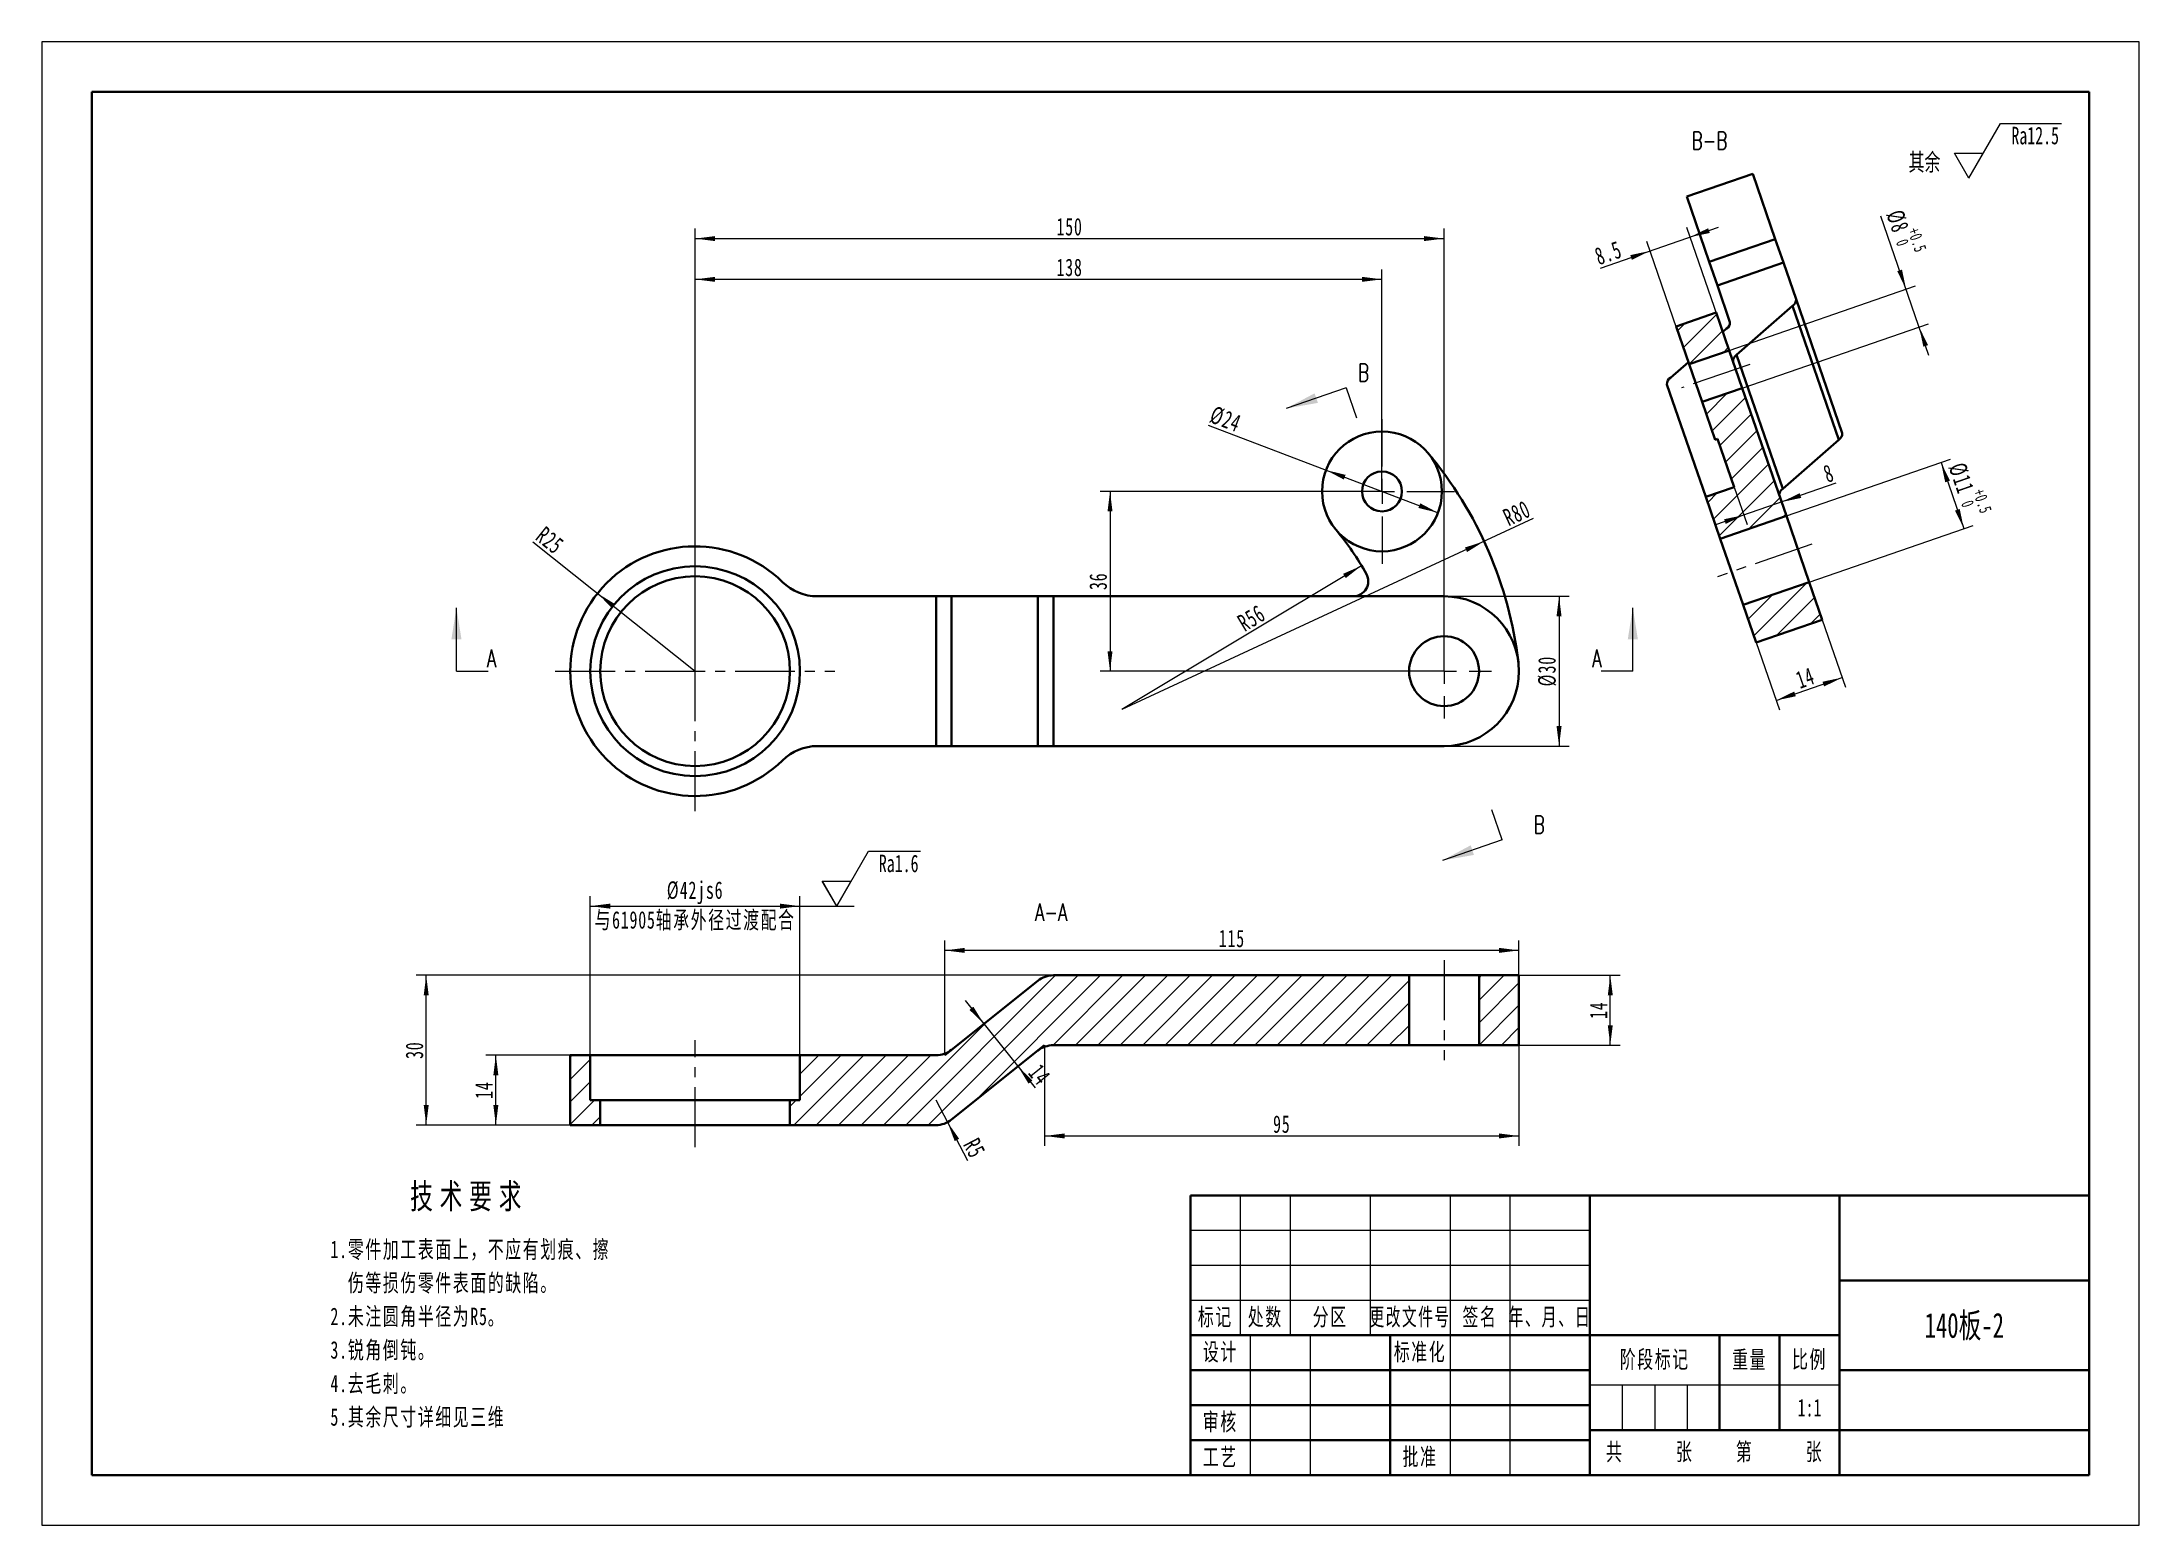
# Model space of a CAD drawing. Header units: millimetres. Extents: x -210 to 210, y -148 to 148.
import ezdxf
from ezdxf.enums import TextEntityAlignment as Align

# ---------------------------------------------------------------- set-up
doc = ezdxf.new("R2010")
doc.units = ezdxf.units.MM
doc.set_wipeout_variables(frame=1)
doc.linetypes.add('点画线', pattern=[18, 12, -2, 2, -2])
doc.layers.get('0').update_dxf_attribs({"lineweight": 35})
for name, color, linetype, lineweight in [('10', 7, 'Continuous', 18), ('中心线层', 1, '点画线', 18), ('剖面线层', 4, 'Continuous', 18), ('尺寸线层', 3, 'Continuous', 18), ('粗实线层', 7, 'Continuous', 35), ('细实线层', 7, 'Continuous', 18)]:
    doc.layers.add(name, color=color, linetype=linetype, lineweight=lineweight)
doc.styles.add('SLDTEXTSTYLE1', font='txt.shx', dxfattribs={"width": 0.7, "bigfont": 'gbcbig.shx'})
doc.styles.add('TitleStyle', font='', dxfattribs={"width": 0.667})
doc.styles.add('标准', font='', dxfattribs={"width": 0.667})
doc.styles.get('TitleStyle').set_extended_font_data('仿宋_gb2312')
doc.styles.get('标准').set_extended_font_data('仿宋_gb2312')
doc.dimstyles.new('GB_尺寸', dxfattribs={"dimtxt": 3.5, "dimasz": 4, "dimexe": 2, "dimexo": 0, "dimtad": 1, "dimdsep": 46, "dimtxsty": '标准', "dimblk": '_CAXARROW', "dimcen": 0, "dimdle": 6, "dimazin": 2, "dimtfac": 0.707107, "dimtdec": 3, "dimtmove": 2, "dimatfit": 3, "dimfxl": 0, "dimfrac": 2, "dimtolj": 1, "dimtzin": 0, "dimarcsym": 0})

msp = doc.modelspace()

# ---------------------------------------------------------------- texts
at = {"layer": '尺寸线层', "char_height": 3.5, "attachment_point": 2, "style": 'SLDTEXTSTYLE1'}
for s, insert, width in [('B-B', (123.986, 130.49), 9.1), ('B', (54.696, 84.025), 18.14173), ('A', (-119.937, 26.819), 2.8), ('A', (101.435, 26.819), 2.8), ('B', (89.878, -6.495), 2.45), ('A-A', (-7.86, -24.022), 9.8)]:
    msp.add_mtext(s, dxfattribs=dict(at, insert=insert, width=width))

# ---------------------------------------------------------------- blocks, each defined once
blk = doc.blocks.new('$CAXA_FRAME_13B17AC1$')
at = {"layer": '粗实线层'}
for p, q in [((-200, 138.5), (-200, -138.5)), ((200, 138.5), (-200, 138.5)), ((200, -138.5), (200, 138.5)), ((-200, -138.5), (200, -138.5))]:
    blk.add_line(p, q, dxfattribs=at)
at = {"layer": '细实线层'}
for p, q in [((210, 148.5), (-210, 148.5)), ((-210, 148.5), (-210, -148.5)), ((210, -148.5), (210, 148.5)), ((-210, -148.5), (210, -148.5))]:
    blk.add_line(p, q, dxfattribs=at)
blk = doc.blocks.new('$CAXA_TITLE_151E506F$')
at = {"layer": '粗实线层'}
for p, q in [((0, 56), (-180, 56)), ((-180, 56), (-180, 0)), ((-100, 56), (-100, 0)), ((-50, 56), (-50, 0)), ((0, 0), (0, 56)), ((0, 39), (-50, 39)), ((-50, 28), (-180, 28)), ((-140, 28), (-140, 0)), ((-74, 28), (-74, 9)), ((-62, 28), (-62, 9)), ((-100, 21), (-180, 21)), ((0, 21), (-50, 21)), ((-100, 14), (-180, 14)), ((0, 9), (-100, 9)), ((-100, 7), (-180, 7)), ((0, 0), (-180, 0))]:
    blk.add_line(p, q, dxfattribs=at)
at = {"layer": '细实线层'}
for p, q in [((-170, 56), (-170, 28)), ((-160, 56), (-160, 28)), ((-144, 56), (-144, 28)), ((-128, 56), (-128, 0)), ((-116, 56), (-116, 0)), ((-100, 49), (-180, 49)), ((-100, 42), (-180, 42)), ((-100, 35), (-180, 35)), ((-168, 28), (-168, 0)), ((-156, 28), (-156, 0)), ((-50, 18), (-100, 18)), ((-93.5, 18), (-93.5, 9)), ((-87, 18), (-87, 9)), ((-80.5, 18), (-80.5, 9))]:
    blk.add_line(p, q, dxfattribs=at)
at = {"layer": '尺寸线层', "char_height": 3.5, "attachment_point": 5, "line_spacing_factor": 1.369753, "style": '标准'}
for s, insert, width in [('\\T1.1;标记', (-175, 31.5), 18), ('\\T1.1;处数', (-165, 31.5), 18), ('\\T1.1;分区', (-152, 31.5), 30), ('\\T1.1;{\\W0.618357;更改文件号}', (-136, 31.5), 30), ('\\T1.1;签名', (-122, 31.5), 22), ('\\T1.1;{\\W0.634692;年、月、日}', (-108, 31.5), 30), ('\\T1.1;设计', (-174, 24.5), 22), ('\\T1.1;标准化', (-134, 24.5), 22), ('\\T1.1;阶段标记', (-87, 23), 50), ('\\T1.1;重量', (-68, 23), 22), ('\\T1.1;比例', (-56, 23), 22), ('\\T1.1;审核', (-174, 10.5), 22), ('\\T1.1;工艺', (-174, 3.5), 22), ('\\T1.1;批准', (-134, 3.5), 22), ('\\T1.1;共', (-95, 4.5), 8), ('\\T1.1;张', (-81, 4.5), 8), ('\\T1.1;第', (-69, 4.5), 8), ('\\T1.1;张', (-55, 4.5), 8)]:
    blk.add_mtext(s, dxfattribs=dict(at, insert=insert, width=width))
at = {"layer": '尺寸线层', "style": '标准'}
for tag, height, width, p in [('标记C', 3.54, 0.667, (-175, 52.5)), ('处数C', 3.54, 0.667, (-165, 52.5)), ('分区C', 3.54, 0.667, (-152, 52.5)), ('更改文件号C', 3.54, 0.512156, (-136, 52.5)), ('更改签名C', 3.54, 0.459969, (-122, 52.5)), ('更改日期C', 3.54, 0.62723, (-108, 52.5)), ('单位名称', 5.05, 0.667, (-25, 47.5)), ('标记B', 3.54, 0.667, (-175, 45.5)), ('处数B', 3.54, 0.667, (-165, 45.5)), ('分区B', 3.54, 0.667, (-152, 45.5)), ('更改文件号B', 3.54, 0.512156, (-136, 45.5)), ('更改签名B', 3.54, 0.459969, (-122, 45.5)), ('更改日期B', 3.54, 0.62723, (-108, 45.5)), ('材料名称', 5.05, 0.667, (-75, 42)), ('标记A', 3.54, 0.667, (-175, 38.5)), ('处数A', 3.54, 0.667, (-165, 38.5)), ('分区A', 3.54, 0.667, (-152, 38.5)), ('更改文件号A', 3.54, 0.512156, (-136, 38.5)), ('更改签名A', 3.54, 0.459969, (-122, 38.5)), ('更改日期A', 3.54, 0.62723, (-108, 38.5)), ('图纸名称', 5.05, 0.667, (-25, 30)), ('设计', 3.54, 0.667, (-162, 24.5)), ('设计日期', 3.54, 0.667, (-148, 24.5)), ('标准化', 3.54, 0.667, (-122, 24.5)), ('标准化日期', 3.54, 0.569556, (-108, 24.5)), ('图纸编号', 5.05, 0.667, (-25, 15)), ('审核', 3.54, 0.667, (-162, 10.5)), ('审核日期', 3.54, 0.667, (-148, 10.5)), ('阶段标记S', 3.54, 0.229984, (-96.75, 13.5)), ('阶段标记A', 3.54, 0.229984, (-90.25, 13.5)), ('阶段标记B', 3.54, 0.229984, (-83.75, 13.5)), ('阶段标记C', 3.54, 0.229984, (-77.25, 13.5)), ('重量', 3.54, 0.667, (-68, 13.5)), ('图纸比例', 3.54, 0.524733, (-56, 13.5)), ('工艺', 3.54, 0.667, (-162, 3.5)), ('工艺日期', 3.54, 0.667, (-148, 3.5)), ('批准', 3.54, 0.667, (-122, 3.5)), ('批准日期', 3.54, 0.667, (-108, 3.5)), ('页数', 3.54, 0.667, (-88, 4.5)), ('页码', 3.54, 0.667, (-62, 4.5)), ('投影符号', 3.54, 0.667, (-25, 4.5))]:
    blk.add_attdef(tag, text='', height=height, dxfattribs=dict(at, width=width)).set_placement(p, align=Align.MIDDLE_CENTER)
blk = doc.blocks.new('*X4')
at = {"layer": '尺寸线层', "color": 0, "linetype": 'ByBlock', "lineweight": -2, "line_spacing_factor": 1.15057}
for s, insert, char_height, width, attachment_point, style in [('\\T1.3;技术要求', (27.79, 0), 5, 114.1797, 2, 'TitleStyle'), ('\\T1.1;\\pxi-1,l1;1.零件加工表面上，不应有划痕、擦伤等损伤零件表面的缺陷。\\P2.未注圆角半径为R5。\\P3.锐角倒钝。\\P4.去毛刺。\\P5.其余尺寸详细见三维\\P', (0, -11.39), 3.5, 57.0899, 1, '标准')]:
    blk.add_mtext(s, dxfattribs=dict(at, insert=insert, char_height=char_height, width=width, attachment_point=attachment_point, style=style))
blk = doc.blocks.new('SW_CENTERMARKSYMBOL_0_10')
at = {"layer": '10', "color": 0}
for p, q in [((0, 5), (0, 9.5)), ((-5, 0), (-9.5, 0)), ((0, 0), (-2.5, 0)), ((0, 0), (0, 2.5)), ((0, 0), (0, -2.5)), ((0, 0), (2.5, 0)), ((5, 0), (9.5, 0)), ((0, -5), (0, -9.5))]:
    blk.add_line(p, q, dxfattribs=at)
blk = doc.blocks.new('SW_CENTERMARKSYMBOL_3')
at = {"layer": '10', "color": 0}
for p, q in [((0, 5), (0, 14.5)), ((-5, 0), (-14.5, 0)), ((0, 0), (-2.5, 0)), ((0, 0), (0, 2.5)), ((0, 0), (0, -2.5)), ((0, 0), (2.5, 0)), ((5, 0), (14.5, 0)), ((0, -5), (0, -14.5))]:
    blk.add_line(p, q, dxfattribs=at)
blk = doc.blocks.new('*X7')
at = {"layer": '尺寸线层', "linetype": 'Continuous'}
for points in [[(104.1, -38.41), (103.6, -42.41), (104.6, -42.41)], [(104.1, -52.41), (103.6, -48.41), (104.6, -48.41)]]:
    blk.add_hatch(color=0, dxfattribs=at).paths.add_polyline_path(points, flags=0)
at = {"layer": '尺寸线层', "color": 0, "linetype": 'Continuous'}
for p, q in [((85.81, -38.41), (106.1, -38.41)), ((104.1, -52.41), (104.1, -38.41)), ((85.81, -52.41), (106.1, -52.41))]:
    blk.add_line(p, q, dxfattribs=at)
at = {"layer": '尺寸线层', "color": 0, "insert": (101.73, -45.41), "char_height": 3.5, "width": 7, "attachment_point": 5, "rotation": 90, "line_spacing_factor": 1.15057, "style": '标准'}
blk.add_mtext('\\T1.1;14', dxfattribs=at)
blk = doc.blocks.new('_CAXARROW')
blk.add_hatch(color=0).paths.add_polyline_path([(0, 0), (-1, 0.125), (-1, -0.125)], flags=0)
blk = doc.blocks.new('*X8')
at = {"layer": '尺寸线层', "linetype": 'Continuous'}
for points in [[(-21.35, -48.14), (-23.46, -44.7), (-24.24, -45.33)], [(-14.52, -56.67), (-11.63, -59.49), (-12.41, -60.11)]]:
    blk.add_hatch(color=0, dxfattribs=at).paths.add_polyline_path(points, flags=0)
at = {"layer": '尺寸线层', "color": 0, "linetype": 'Continuous'}
for p, q in [((-25.1, -43.45), (-11.09, -60.97)), ((-24.43, -50.6), (-19.79, -46.89)), ((-15.94, -57.81), (-12.96, -55.42))]:
    blk.add_line(p, q, dxfattribs=at)
at = {"layer": '尺寸线层', "color": 0, "insert": (-10.18, -58.31), "char_height": 3.5, "width": 7, "attachment_point": 5, "rotation": 308.6598, "line_spacing_factor": 1.15057, "style": '标准'}
blk.add_mtext('\\T1.1;14', dxfattribs=at)
blk = doc.blocks.new('*X9')
at = {"layer": '尺寸线层', "linetype": 'Continuous'}
for points in [[(-119.09, -54.41), (-119.59, -58.41), (-118.59, -58.41)], [(-119.09, -68.41), (-119.59, -64.41), (-118.59, -64.41)]]:
    blk.add_hatch(color=0, dxfattribs=at).paths.add_polyline_path(points, flags=0)
at = {"layer": '尺寸线层', "color": 0, "linetype": 'Continuous'}
for p, q in [((-104.19, -54.41), (-121.09, -54.41)), ((-119.09, -68.41), (-119.09, -54.41)), ((-104.19, -68.41), (-121.09, -68.41))]:
    blk.add_line(p, q, dxfattribs=at)
at = {"layer": '尺寸线层', "color": 0, "insert": (-121.46, -61.41), "char_height": 3.5, "width": 7, "attachment_point": 5, "rotation": 90, "line_spacing_factor": 1.15057, "style": '标准'}
blk.add_mtext('\\T1.1;14', dxfattribs=at)
blk = doc.blocks.new('*X10')
at = {"layer": '尺寸线层', "linetype": 'Continuous'}
blk.add_hatch(color=0, dxfattribs=at).paths.add_polyline_path([(-98.73, 38.08), (-95.29, 35.97), (-95.92, 35.19)], flags=0)
at = {"layer": '尺寸线层', "color": 0, "linetype": 'Continuous'}
blk.add_line((-111.69, 48.41), (-79.19, 22.49), dxfattribs=at)
at = {"layer": '尺寸线层', "color": 0, "linetype": 'Continuous', "insert": (-108.25, 48.68), "char_height": 3.5, "width": 9.4541, "attachment_point": 5, "rotation": 321.433, "line_spacing_factor": 1.15057, "style": '标准'}
blk.add_mtext('\\T1.1;R25', dxfattribs=at)
blk = doc.blocks.new('*X11')
at = {"layer": '尺寸线层', "linetype": 'Continuous'}
for points in [[(93.84, 37.49), (94.34, 33.49), (93.34, 33.49)], [(93.84, 7.49), (94.34, 11.49), (93.34, 11.49)]]:
    blk.add_hatch(color=0, dxfattribs=at).paths.add_polyline_path(points, flags=0)
at = {"layer": '尺寸线层', "color": 0, "linetype": 'Continuous'}
for p, q in [((70.81, 37.49), (95.84, 37.49)), ((93.84, 37.49), (93.84, 7.49)), ((70.81, 7.49), (95.84, 7.49))]:
    blk.add_line(p, q, dxfattribs=at)
at = {"layer": '尺寸线层', "color": 0, "insert": (91.48, 22.49), "char_height": 3.5, "width": 11.7255, "attachment_point": 5, "rotation": 90, "line_spacing_factor": 1.15057, "style": '标准'}
blk.add_mtext('\\T1.1;%%C30', dxfattribs=at)
blk = doc.blocks.new('*X12')
at = {"layer": '尺寸线层', "linetype": 'Continuous'}
for points in [[(-100.19, -24.56), (-96.19, -24.06), (-96.19, -25.06)], [(-58.19, -24.56), (-62.19, -24.06), (-62.19, -25.06)]]:
    blk.add_hatch(color=0, dxfattribs=at).paths.add_polyline_path(points, flags=0)
at = {"layer": '尺寸线层', "color": 0, "linetype": 'Continuous'}
for p, q in [((-100.19, -54.41), (-100.19, -22.56)), ((-100.19, -24.56), (-58.19, -24.56)), ((-58.19, -54.41), (-58.19, -22.56))]:
    blk.add_line(p, q, dxfattribs=at)
at = {"layer": '尺寸线层', "color": 0, "char_height": 3.5, "attachment_point": 5, "line_spacing_factor": 1.15057, "style": '标准'}
for s, insert, width in [('\\T1.1;%%C42js6', (-79.19, -21.88), 22.1841), ('\\T1.1;与61905轴承外径过渡配合', (-79.19, -27.5), 77.6417)]:
    blk.add_mtext(s, dxfattribs=dict(at, insert=insert, width=width))
blk = doc.blocks.new('*X13')
at = {"layer": '尺寸线层', "linetype": 'Continuous'}
for points in [[(-9.19, -70.58), (-5.19, -70.08), (-5.19, -71.08)], [(85.81, -70.58), (81.81, -70.08), (81.81, -71.08)]]:
    blk.add_hatch(color=0, dxfattribs=at).paths.add_polyline_path(points, flags=0)
at = {"layer": '尺寸线层', "color": 0, "linetype": 'Continuous'}
for p, q in [((-9.19, -52.41), (-9.19, -72.58)), ((85.81, -52.41), (85.81, -72.58)), ((-9.19, -70.58), (85.81, -70.58))]:
    blk.add_line(p, q, dxfattribs=at)
at = {"layer": '尺寸线层', "color": 0, "insert": (38.31, -68.23), "char_height": 3.5, "width": 7, "attachment_point": 5, "line_spacing_factor": 1.15057, "style": '标准'}
blk.add_mtext('\\T1.1;95', dxfattribs=at)
blk = doc.blocks.new('*X14')
at = {"layer": '尺寸线层', "linetype": 'Continuous'}
for points in [[(-29.19, -33.42), (-25.19, -33.92), (-25.19, -32.92)], [(85.81, -33.42), (81.81, -33.92), (81.81, -32.92)]]:
    blk.add_hatch(color=0, dxfattribs=at).paths.add_polyline_path(points, flags=0)
at = {"layer": '尺寸线层', "color": 0, "linetype": 'Continuous'}
for p, q in [((-29.19, -54.41), (-29.19, -31.42)), ((85.81, -33.42), (-29.19, -33.42)), ((85.81, -38.41), (85.81, -31.42))]:
    blk.add_line(p, q, dxfattribs=at)
at = {"layer": '尺寸线层', "color": 0, "insert": (28.31, -31.05), "char_height": 3.5, "width": 9.0755, "attachment_point": 5, "line_spacing_factor": 1.15057, "style": '标准'}
blk.add_mtext('\\T1.1;115', dxfattribs=at)
blk = doc.blocks.new('*X15')
at = {"layer": '尺寸线层', "linetype": 'Continuous'}
blk.add_hatch(color=0, dxfattribs=at).paths.add_polyline_path([(-28.62, -67.84), (-27.2, -71.61), (-26.31, -71.14)], flags=0)
at = {"layer": '尺寸线层', "color": 0, "linetype": 'Continuous'}
blk.add_line((-24.57, -75.53), (-30.94, -63.41), dxfattribs=at)
at = {"layer": '尺寸线层', "color": 0, "linetype": 'Continuous', "insert": (-23.25, -73.03), "char_height": 3.5, "width": 7, "attachment_point": 5, "rotation": 297.7079, "line_spacing_factor": 1.15057, "style": '标准'}
blk.add_mtext('\\T1.1;R5', dxfattribs=at)
blk = doc.blocks.new('*X16')
at = {"layer": '尺寸线层', "linetype": 'Continuous'}
for points in [[(-133.04, -38.41), (-133.54, -42.41), (-132.54, -42.41)], [(-133.04, -68.41), (-133.54, -64.41), (-132.54, -64.41)]]:
    blk.add_hatch(color=0, dxfattribs=at).paths.add_polyline_path(points, flags=0)
at = {"layer": '尺寸线层', "color": 0, "linetype": 'Continuous'}
for p, q in [((85.81, -38.41), (-135.04, -38.41)), ((-133.04, -68.41), (-133.04, -38.41)), ((-30.94, -68.41), (-135.04, -68.41))]:
    blk.add_line(p, q, dxfattribs=at)
at = {"layer": '尺寸线层', "color": 0, "insert": (-135.39, -53.41), "char_height": 3.5, "width": 7, "attachment_point": 5, "rotation": 90, "line_spacing_factor": 1.15057, "style": '标准'}
blk.add_mtext('\\T1.1;30', dxfattribs=at)
blk = doc.blocks.new('*X17')
at = {"layer": '尺寸线层', "linetype": 'Continuous'}
blk.add_hatch(color=0, dxfattribs=at).paths.add_polyline_path([(78.83, 48.49), (75.42, 46.35), (75, 47.26)], flags=0)
at = {"layer": '尺寸线层', "color": 0, "linetype": 'Continuous'}
blk.add_line((88.68, 53.06), (6.27, 14.81), dxfattribs=at)
at = {"layer": '尺寸线层', "color": 0, "linetype": 'Continuous', "insert": (85.39, 54.13), "char_height": 3.5, "width": 9.6812, "attachment_point": 5, "rotation": 24.8974, "line_spacing_factor": 1.15057, "style": '标准'}
blk.add_mtext('\\T1.1;R80', dxfattribs=at)
blk = doc.blocks.new('*X18')
at = {"layer": '尺寸线层', "linetype": 'Continuous'}
blk.add_hatch(color=0, dxfattribs=at).paths.add_polyline_path([(54.29, 43.62), (51.12, 41.13), (50.6, 41.99)], flags=0)
at = {"layer": '尺寸线层', "color": 0, "linetype": 'Continuous'}
blk.add_line((54.29, 43.62), (6.27, 14.81), dxfattribs=at)
at = {"layer": '尺寸线层', "color": 0, "linetype": 'Continuous', "insert": (32.24, 33.13), "char_height": 3.5, "width": 9.4793, "attachment_point": 5, "rotation": 30.9639, "line_spacing_factor": 1.15057, "style": '标准'}
blk.add_mtext('\\T1.1;R56', dxfattribs=at)
blk = doc.blocks.new('*X19')
at = {"layer": '尺寸线层', "linetype": 'Continuous'}
for points in [[(47.17, 62.76), (51.08, 61.81), (50.73, 60.87)], [(69.6, 54.22), (66.04, 56.11), (65.68, 55.18)]]:
    blk.add_hatch(color=0, dxfattribs=at).paths.add_polyline_path(points, flags=0)
at = {"layer": '尺寸线层', "color": 0, "linetype": 'Continuous'}
blk.add_line((23.59, 71.74), (69.6, 54.22), dxfattribs=at)
at = {"layer": '尺寸线层', "color": 0, "insert": (27.05, 72.94), "char_height": 3.5, "width": 11.5236, "attachment_point": 5, "rotation": 339.1543, "line_spacing_factor": 1.15057, "style": '标准'}
blk.add_mtext('\\T1.1;%%C24', dxfattribs=at)
blk = doc.blocks.new('*X20')
at = {"layer": '尺寸线层', "linetype": 'Continuous'}
for points in [[(3.91, 58.49), (4.41, 54.49), (3.41, 54.49)], [(3.91, 22.49), (4.41, 26.49), (3.41, 26.49)]]:
    blk.add_hatch(color=0, dxfattribs=at).paths.add_polyline_path(points, flags=0)
at = {"layer": '尺寸线层', "color": 0, "linetype": 'Continuous'}
for p, q in [((58.38, 58.49), (1.91, 58.49)), ((3.91, 58.49), (3.91, 22.49)), ((70.81, 22.49), (1.91, 22.49))]:
    blk.add_line(p, q, dxfattribs=at)
at = {"layer": '尺寸线层', "color": 0, "insert": (1.55, 40.49), "char_height": 3.5, "width": 7, "attachment_point": 5, "rotation": 90, "line_spacing_factor": 1.15057, "style": '标准'}
blk.add_mtext('\\T1.1;36', dxfattribs=at)
blk = doc.blocks.new('*X22')
at = {"layer": '尺寸线层', "color": 0, "char_height": 3.5, "attachment_point": 1, "rotation": 289.0515, "line_spacing_factor": 1.15057, "style": '标准'}
for s, insert, width in [('\\T1.1;%%C8', (162.64, 115.21), 38.792), ('\\T1.1;{\\H0.707107x;+0.5}', (165.94, 111.58), 19.6447), ('\\T1.1;{\\H0.707107x;0}', (163.61, 109.26), 19.6447)]:
    blk.add_mtext(s, dxfattribs=dict(at, insert=insert, width=width))
blk = doc.blocks.new('*X21')
at = {"layer": '尺寸线层', "linetype": 'Continuous'}
for points in [[(163.35, 98.97), (161.57, 102.59), (162.52, 102.92)], [(165.96, 91.41), (166.8, 87.47), (167.74, 87.79)]]:
    blk.add_hatch(color=0, dxfattribs=at).paths.add_polyline_path(points, flags=0)
at = {"layer": '尺寸线层', "color": 0, "linetype": 'Continuous'}
for p, q in [((167.92, 85.74), (158.3, 113.6)), ((127.92, 86.74), (165.24, 99.63)), ((130.53, 79.17), (167.85, 92.06))]:
    blk.add_line(p, q, dxfattribs=at)
at = {"layer": '尺寸线层', "color": 0}
blk.add_blockref('*X22', (0, 0), dxfattribs=at)
blk = doc.blocks.new('*X24')
at = {"layer": '尺寸线层', "color": 0, "char_height": 3.5, "attachment_point": 1, "rotation": 289.0515, "line_spacing_factor": 1.15057, "style": '标准'}
for s, insert, width in [('\\T1.1;%%C11', (175.13, 64.59), 45.8989), ('\\T1.1;{\\H0.707107x;+0.5}', (179.01, 59.27), 19.6447), ('\\T1.1;{\\H0.707107x;0}', (176.68, 56.95), 19.6447)]:
    blk.add_mtext(s, dxfattribs=dict(at, insert=insert, width=width))
blk = doc.blocks.new('*X23')
at = {"layer": '尺寸线层', "linetype": 'Continuous'}
for points in [[(170.34, 64.27), (172.12, 60.65), (171.18, 60.32)], [(174.91, 51.04), (174.08, 54.98), (173.14, 54.65)]]:
    blk.add_hatch(color=0, dxfattribs=at).paths.add_polyline_path(points, flags=0)
at = {"layer": '尺寸线层', "color": 0, "linetype": 'Continuous'}
for p, q in [((139.37, 53.57), (172.23, 64.92)), ((170.34, 64.27), (174.91, 51.04)), ((143.94, 40.34), (176.8, 51.69))]:
    blk.add_line(p, q, dxfattribs=at)
at = {"layer": '尺寸线层', "color": 0}
blk.add_blockref('*X24', (0, 0), dxfattribs=at)
blk = doc.blocks.new('*X25')
at = {"layer": '尺寸线层', "linetype": 'Continuous'}
for points in [[(120.08, 109.42), (123.7, 111.2), (124.03, 110.25)], [(112.05, 106.65), (108.11, 105.81), (108.43, 104.87)]]:
    blk.add_hatch(color=0, dxfattribs=at).paths.add_polyline_path(points, flags=0)
at = {"layer": '尺寸线层', "color": 0, "linetype": 'Continuous'}
for p, q in [((102.13, 103.22), (125.75, 111.38)), ((129.22, 82.96), (119.43, 111.31)), ((121.19, 80.18), (111.4, 108.54))]:
    blk.add_line(p, q, dxfattribs=at)
at = {"layer": '尺寸线层', "color": 0, "insert": (103.72, 106.26), "char_height": 3.5, "width": 9.1765, "attachment_point": 5, "rotation": 19.0515, "line_spacing_factor": 1.15057, "style": '标准'}
blk.add_mtext('\\T1.1;8.5', dxfattribs=at)
blk = doc.blocks.new('*X26')
at = {"layer": '尺寸线层', "linetype": 'Continuous'}
for points in [[(150.55, 21.21), (146.6, 20.38), (146.93, 19.43)], [(137.31, 16.64), (140.93, 18.42), (141.26, 17.47)]]:
    blk.add_hatch(color=0, dxfattribs=at).paths.add_polyline_path(points, flags=0)
at = {"layer": '尺寸线层', "color": 0, "linetype": 'Continuous'}
for p, q in [((146.55, 32.78), (151.2, 19.32)), ((133.32, 28.21), (137.96, 14.75)), ((137.31, 16.64), (150.55, 21.21))]:
    blk.add_line(p, q, dxfattribs=at)
at = {"layer": '尺寸线层', "color": 0, "insert": (143.16, 21.16), "char_height": 3.5, "width": 7, "attachment_point": 5, "rotation": 19.0515, "line_spacing_factor": 1.15057, "style": '标准'}
blk.add_mtext('\\T1.1;14', dxfattribs=at)
blk = doc.blocks.new('*X27')
at = {"layer": '尺寸线层', "linetype": 'Continuous'}
for points in [[(138.41, 56.36), (142.35, 57.2), (142.02, 58.14)], [(130.84, 53.75), (127.23, 51.97), (126.9, 52.92)]]:
    blk.add_hatch(color=0, dxfattribs=at).paths.add_polyline_path(points, flags=0)
at = {"layer": '尺寸线层', "color": 0, "linetype": 'Continuous'}
for p, q in [((149.24, 60.11), (125.17, 51.79)), ((128.91, 59.34), (131.5, 51.86)), ((136.48, 61.94), (139.06, 54.47))]:
    blk.add_line(p, q, dxfattribs=at)
at = {"layer": '尺寸线层', "color": 0, "insert": (147.85, 62.11), "char_height": 3.5, "width": 7, "attachment_point": 5, "rotation": 19.0515, "line_spacing_factor": 1.15057, "style": '标准'}
blk.add_mtext('\\T1.1;8', dxfattribs=at)
blk = doc.blocks.new('*X28')
at = {"layer": '尺寸线层', "linetype": 'Continuous'}
for points in [[(-79.19, 109.12), (-75.19, 109.62), (-75.19, 108.62)], [(70.81, 109.12), (66.81, 109.62), (66.81, 108.62)]]:
    blk.add_hatch(color=0, dxfattribs=at).paths.add_polyline_path(points, flags=0)
at = {"layer": '尺寸线层', "color": 0, "linetype": 'Continuous'}
for p, q in [((-79.19, 22.49), (-79.19, 111.12)), ((70.81, 22.49), (70.81, 111.12)), ((-79.19, 109.12), (70.81, 109.12))]:
    blk.add_line(p, q, dxfattribs=at)
at = {"layer": '尺寸线层', "color": 0, "insert": (-4.19, 111.48), "char_height": 3.5, "width": 9.3027, "attachment_point": 5, "line_spacing_factor": 1.15057, "style": '标准'}
blk.add_mtext('\\T1.1;150', dxfattribs=at)
blk = doc.blocks.new('*X29')
at = {"layer": '尺寸线层', "linetype": 'Continuous'}
for points in [[(-79.19, 100.96), (-75.19, 100.46), (-75.19, 101.46)], [(58.38, 100.96), (54.38, 100.46), (54.38, 101.46)]]:
    blk.add_hatch(color=0, dxfattribs=at).paths.add_polyline_path(points, flags=0)
at = {"layer": '尺寸线层', "color": 0, "linetype": 'Continuous'}
for p, q in [((-79.19, 22.49), (-79.19, 102.96)), ((58.38, 100.96), (-79.19, 100.96)), ((58.38, 58.49), (58.38, 102.96))]:
    blk.add_line(p, q, dxfattribs=at)
at = {"layer": '尺寸线层', "color": 0, "insert": (-4.19, 103.33), "char_height": 3.5, "width": 9.0755, "attachment_point": 5, "line_spacing_factor": 1.15057, "style": '标准'}
blk.add_mtext('\\T1.1;138', dxfattribs=at)
blk = doc.blocks.new('*X30')
at = {"layer": '尺寸线层', "color": 0, "linetype": 'Continuous'}
for p, q in [((0, 0), (6.35, 11)), ((6.35, 11), (16.77, 11)), ((0, 0), (-2.89, 5)), ((-2.89, 5), (2.89, 5))]:
    blk.add_line(p, q, dxfattribs=at)
at = {"layer": '尺寸线层', "color": 0, "linetype": 'Continuous', "lineweight": -2}
blk.add_line((-7.37, 0), (3.5, 0), dxfattribs=at)
at = {"layer": '尺寸线层', "color": 0, "style": '标准', "width": 0.667}
blk.add_text('Ra1.6', height=3.5, dxfattribs=at).set_placement((12.4, 8.56), align=Align.MIDDLE_CENTER)
blk = doc.blocks.new('*X31')
at = {"layer": '尺寸线层', "color": 0, "linetype": 'Continuous'}
for p, q in [((0, 0), (6.35, 11)), ((6.35, 11), (18.57, 11)), ((0, 0), (-2.89, 5)), ((-2.89, 5), (2.89, 5))]:
    blk.add_line(p, q, dxfattribs=at)
at = {"layer": '尺寸线层', "color": 0, "style": '标准', "width": 0.667}
blk.add_text('Ra12.5', height=3.5, dxfattribs=at).set_placement((13.3, 8.56), align=Align.MIDDLE_CENTER)
blk.add_text('其余', height=3.5, dxfattribs=at).set_placement((-5.69, 3.25), align=Align.MIDDLE_RIGHT)

# ---------------------------------------------------------------- dimensions: what is measured, and where the dimension line sits
at = {"layer": '尺寸线层'}
dim = msp.add_linear_dim(base=(70.813, 109.119), p1=(-79.187, 22.491), p2=(70.813, 22.491), dimstyle='GB_尺寸', override={"dimscale": 1, "dimsah": 1, "dimtfill": 1, "dimtzin": 0}, dxfattribs=at)
dim.commit()
dim.dimension.update_dxf_attribs({"geometry": '*X28', "text_midpoint": (-4.187, 111.484)})
for base, p1, p2, angle, override, picture, middle in [((163.353, 98.974), (130.528, 79.174), (127.917, 86.736), 109.0515, {"dimscale": 1, "dimpost": '%%C<>', "dimsah": 1, "dimtol": 1, "dimtp": 0.5, "dimtm": 0, "dimtfill": 1, "dimtzin": 0}, '*X21', (163.439, 110.358)), ((120.084, 109.42), (121.188, 80.181), (129.223, 82.955), 19.0515, {"dimscale": 1, "dimsah": 1, "dimtfill": 1, "dimtzin": 0}, '*X25', (103.723, 106.262)), ((130.844, 53.752), (136.48, 61.939), (128.913, 59.344), 199.0515, {"dimscale": 1, "dimsah": 1, "dimtfill": 1, "dimtzin": 0}, '*X27', (147.847, 62.115))]:
    dim = msp.add_linear_dim(base=base, p1=p1, p2=p2, angle=angle, dimstyle='GB_尺寸', override=override, dxfattribs=at)
    dim.commit()
    dim.dimension.update_dxf_attribs({"geometry": picture, "text_midpoint": middle, "dimtype": 160})
dim = msp.add_linear_dim(base=(-79.187, 100.961), p1=(58.381, 58.491), p2=(-79.187, 22.491), text='138', dimstyle='GB_尺寸', override={"dimscale": 1, "dimsah": 1, "dimtfac": 1, "dimtfill": 1, "dimtzin": 0}, dxfattribs=at)
dim.commit()
dim.dimension.update_dxf_attribs({"geometry": '*X29', "text_midpoint": (-4.187, 103.326), "dimtype": 160})
dim = msp.add_diameter_dim_2p(p1=(69.596, 54.221), p2=(47.167, 62.762), dimstyle='GB_尺寸', override={"dimscale": 1, "dimpost": '%%C<>', "dimsah": 1, "dimtfill": 1, "dimtzin": 0}, dxfattribs=at)
dim.commit()
dim.dimension.update_dxf_attribs({"geometry": '*X19', "text_midpoint": (26.207, 70.742), "dimtype": 163})
dim = msp.add_linear_dim(base=(174.913, 51.035), p1=(139.37, 53.572), p2=(143.94, 40.339), angle=289.0515, text='\\A1;%%C11{\\H0.707107x;\\S+0.5^  0;}', dimstyle='GB_尺寸', override={"dimscale": 1, "dimsah": 1, "dimtfill": 1, "dimtzin": 0}, dxfattribs=at)
dim.commit()
dim.dimension.update_dxf_attribs({"geometry": '*X23', "text_midpoint": (176.218, 58.891)})
for base, p1, p2, angle, override, picture, middle in [((3.91, 22.491), (58.381, 58.491), (70.813, 22.491), 90, {"dimscale": 1, "dimsah": 1, "dimtfill": 1, "dimtzin": 0}, '*X20', (1.554, 40.491)), ((93.84, 7.491), (70.813, 37.491), (70.813, 7.491), 270, {"dimscale": 1, "dimpost": '%%C<>', "dimsah": 1, "dimtfac": 1, "dimtfill": 1, "dimtzin": 0}, '*X11', (91.484, 22.491)), ((150.545, 21.211), (133.318, 28.207), (146.551, 32.777), 19.0515, {"dimscale": 1, "dimsah": 1, "dimtfill": 1, "dimtzin": 0}, '*X26', (143.156, 21.162)), ((-29.187, -33.419), (85.813, -38.409), (-29.187, -54.409), 180, {"dimscale": 1, "dimsah": 1, "dimtfill": 1, "dimtzin": 0}, '*X14', (28.313, -31.053)), ((-133.039, -38.409), (-30.941, -68.409), (85.813, -38.409), 90, {"dimscale": 1, "dimsah": 1, "dimtfill": 1, "dimtzin": 0}, '*X16', (-135.394, -53.409)), ((104.099, -38.409), (85.813, -52.409), (85.813, -38.409), 90, {"dimscale": 1, "dimsah": 1, "dimtfill": 1, "dimtzin": 0}, '*X7', (101.734, -45.409)), ((-119.094, -54.409), (-104.187, -68.409), (-104.187, -54.409), 90, {"dimscale": 1, "dimsah": 1, "dimtfill": 1, "dimtzin": 0}, '*X9', (-121.459, -61.409)), ((85.813, -70.582), (-9.187, -52.409), (85.813, -52.409), 0, {"dimscale": 1, "dimsah": 1, "dimtfill": 1, "dimtzin": 0}, '*X13', (38.313, -68.226))]:
    dim = msp.add_linear_dim(base=base, p1=p1, p2=p2, angle=angle, dimstyle='GB_尺寸', override=override, dxfattribs=at)
    dim.commit()
    dim.dimension.update_dxf_attribs({"geometry": picture, "text_midpoint": middle})
for center, mpoint, picture, middle in [((6.269, 14.807), (78.834, 48.487), '*X17', (86.382, 51.99)), ((-79.187, 22.491), (-98.734, 38.077), '*X10', (-109.723, 46.839)), ((-30.941, -63.409), (-28.616, -67.836), '*X15', (-25.316, -74.118))]:
    dim = msp.add_radius_dim(center=center, mpoint=mpoint, dimstyle='GB_尺寸', override={"dimscale": 1, "dimpost": 'R<>', "dimsah": 1, "dimtfill": 1, "dimtzin": 0}, dxfattribs=at)
    dim.commit()
    dim.dimension.update_dxf_attribs({"geometry": picture, "text_midpoint": middle})
dim = msp.add_radius_dim(center=(6.269, 14.807), mpoint=(54.288, 43.619), dimstyle='GB_尺寸', override={"dimscale": 1, "dimpost": 'R<>', "dimsah": 1, "dimtfill": 1, "dimtzin": 0}, dxfattribs=at)
dim.commit()
dim.dimension.update_dxf_attribs({"geometry": '*X18', "text_midpoint": (33.448, 31.115), "dimtype": 164})
dim = msp.add_linear_dim(base=(-58.187, -24.562), p1=(-100.187, -54.409), p2=(-58.187, -54.409), text='%%C42js6\\X与61905轴承外径过渡配合', dimstyle='GB_尺寸', override={"dimscale": 1, "dimpost": '%%C<>\\X与61905轴承外径过渡配合', "dimsah": 1, "dimtfac": 1, "dimtfill": 1, "dimtolj": 0, "dimtzin": 0}, dxfattribs=at)
dim.commit()
dim.dimension.update_dxf_attribs({"geometry": '*X12', "text_midpoint": (-79.187, -21.884)})
dim = msp.add_linear_dim(base=(-14.518, -56.674), p1=(-24.43, -50.603), p2=(-15.936, -57.809), angle=128.65981, text='14', dimstyle='GB_尺寸', override={"dimscale": 1, "dimsah": 1, "dimtfac": 1, "dimtfill": 1, "dimtzin": 0}, dxfattribs=at)
dim.commit()
dim.dimension.update_dxf_attribs({"geometry": '*X8', "text_midpoint": (-10.179, -58.313), "dimtype": 160})

# ---------------------------------------------------------------- hatches: boundary and pattern name
at = {"layer": '剖面线层'}
h = msp.add_hatch(dxfattribs=at)
h.set_pattern_fill('ANSI31', color=256, style=0, pattern_type=0)
h.paths.add_polyline_path([(119.883, 83.962), (127.917, 86.736), (125.306, 94.298), (117.271, 91.524)], flags=0)
h = msp.add_hatch(dxfattribs=at)
h.set_pattern_fill('ANSI31', color=256, style=0, pattern_type=0)
h.paths.add_polyline_path([(125.578, 69.001), (128.913, 59.344), (123.242, 57.386), (126.137, 49.002), (139.37, 53.572), (130.528, 79.174), (122.494, 76.4), (125.105, 68.838)], flags=0)
h = msp.add_hatch(dxfattribs=at)
h.set_pattern_fill('ANSI31', color=256, style=0, pattern_type=0)
h.paths.add_polyline_path([(130.706, 35.769), (133.318, 28.207), (146.551, 32.777), (143.94, 40.339)], flags=0)
h = msp.add_hatch(dxfattribs=at)
h.set_pattern_fill('ANSI31', color=256, style=0, pattern_type=0)
edge = h.paths.add_edge_path(flags=0)
edge.add_line((-58.187, -63.409), (-60.187, -63.409))
edge.add_line((-60.187, -63.409), (-60.187, -68.409))
edge.add_line((-60.187, -68.409), (-30.941, -68.409))
edge.add_arc((-30.941, -63.409), 5, 270, 308.65981)
edge.add_line((-27.817, -67.313), (-10.556, -53.505))
edge.add_arc((-7.433, -57.409), 5, 90, 128.65981, ccw=False)
edge.add_line((-7.433, -52.409), (63.813, -52.409))
edge.add_line((63.813, -52.409), (63.813, -38.409))
edge.add_line((63.813, -38.409), (-7.433, -38.409))
edge.add_arc((-7.433, -43.409), 5, 90, 128.65981)
edge.add_line((-10.556, -39.505), (-27.817, -53.313))
edge.add_arc((-30.941, -49.409), 5, 270, 308.65981, ccw=False)
edge.add_line((-30.941, -54.409), (-58.187, -54.409))
edge.add_line((-58.187, -54.409), (-58.187, -63.409))
h = msp.add_hatch(dxfattribs=at)
h.set_pattern_fill('ANSI31', color=256, style=0, pattern_type=0)
h.paths.add_polyline_path([(85.813, -38.409), (77.813, -38.409), (77.813, -52.409), (85.813, -52.409)], flags=0)
h = msp.add_hatch(dxfattribs=at)
h.set_pattern_fill('ANSI31', color=256, style=0, pattern_type=0)
h.paths.add_polyline_path([(-104.187, -54.409), (-104.187, -68.409), (-98.187, -68.409), (-98.187, -63.409), (-100.187, -63.409), (-100.187, -54.409)], flags=0)
at = {"layer": '尺寸线层'}
for points in [[(39.208, 75.106), (45.541, 76.218), (44.878, 78.139)], [(-126.987, 35.191), (-128.003, 28.841), (-125.971, 28.841)], [(108.613, 35.191), (107.597, 28.841), (109.629, 28.841)], [(70.467, -15.414), (76.801, -14.302), (76.138, -12.381)]]:
    msp.add_hatch(color=256, dxfattribs=at).paths.add_polyline_path(points, flags=0)

# ---------------------------------------------------------------- linework, layer by layer
at = {"layer": '中心线层'}
for p, q in [((132.058, 83.935), (118.353, 79.202)), ((-79.187, -5.509), (-79.187, 50.491)), ((144.49, 47.935), (125.586, 41.406)), ((-107.187, 22.491), (-51.187, 22.491)), ((70.813, -35.409), (70.813, -55.409)), ((-79.187, -72.824), (-79.187, -51.409))]:
    msp.add_line(p, q, dxfattribs=at)
at = {"layer": '尺寸线层'}
for p, q in [((51.212, 79.251), (39.208, 75.106)), ((51.212, 79.251), (53.285, 73.249)), ((-126.987, 22.491), (-126.987, 35.191)), ((108.613, 22.491), (108.613, 35.191)), ((-126.987, 22.491), (-120.637, 22.491)), ((108.613, 22.491), (102.263, 22.491)), ((82.472, -11.269), (80.399, -5.266)), ((82.472, -11.269), (70.467, -15.414))]:
    msp.add_line(p, q, dxfattribs=at)
at = {"layer": '粗实线层'}
for p, q in [((132.636, 122.089), (119.402, 117.52)), ((137.151, 109.015), (132.636, 122.089)), ((123.917, 104.445), (119.402, 117.52)), ((123.917, 104.445), (137.151, 109.015)), ((137.151, 109.015), (138.778, 104.303)), ((125.545, 99.733), (123.917, 104.445)), ((138.778, 104.303), (125.545, 99.733)), ((138.778, 104.303), (141.308, 96.975)), ((125.545, 99.733), (128.075, 92.405)), ((141.308, 96.975), (150.565, 70.171)), ((117.271, 91.524), (125.306, 94.298)), ((127.917, 86.736), (125.306, 94.298)), ((129.392, 85.82), (140.606, 95.653)), ((149.862, 68.85), (140.606, 95.653)), ((119.883, 83.962), (117.271, 91.524)), ((127.372, 91.084), (126.638, 90.44)), ((119.736, 84.387), (116.159, 81.251)), ((119.883, 83.962), (127.917, 86.736)), ((130.528, 79.174), (127.917, 86.736)), ((129.392, 85.82), (138.649, 59.017)), ((123.242, 57.386), (115.456, 79.929)), ((119.883, 83.962), (122.494, 76.4)), ((130.528, 79.174), (122.494, 76.4)), ((125.105, 68.838), (122.494, 76.4)), ((139.37, 53.572), (130.528, 79.174)), ((125.578, 69.001), (125.105, 68.838)), ((125.578, 69.001), (128.913, 59.344)), ((149.862, 68.85), (138.649, 59.017)), ((128.913, 59.344), (123.242, 57.386)), ((126.137, 49.002), (123.242, 57.386)), ((139.37, 53.572), (126.137, 49.002)), ((139.37, 53.572), (143.94, 40.339)), ((126.137, 49.002), (130.706, 35.769)), ((130.706, 35.769), (143.94, 40.339)), ((146.551, 32.777), (143.94, 40.339)), ((-54.692, 37.491), (-30.941, 37.491)), ((-30.941, 7.491), (-30.941, 37.491)), ((-30.941, 37.491), (-27.817, 37.491)), ((-27.817, 37.491), (-27.817, 7.491)), ((-27.817, 37.491), (-10.556, 37.491)), ((-10.556, 7.491), (-10.556, 37.491)), ((-10.556, 37.491), (-7.433, 37.491)), ((-7.433, 37.491), (-7.433, 7.491)), ((70.813, 37.491), (-7.433, 37.491)), ((133.318, 28.207), (130.706, 35.769)), ((133.318, 28.207), (146.551, 32.777)), ((-30.941, 7.491), (-54.692, 7.491)), ((-27.817, 7.491), (-30.941, 7.491)), ((-10.556, 7.491), (-27.817, 7.491)), ((-7.433, 7.491), (-10.556, 7.491)), ((-7.433, 7.491), (70.813, 7.491)), ((-29.187, -54.409), (-10.556, -39.505)), ((-7.433, -38.409), (63.813, -38.409)), ((63.813, -38.409), (63.813, -52.409)), ((77.813, -38.409), (63.813, -38.409)), ((77.813, -52.409), (77.813, -38.409)), ((77.813, -38.409), (85.813, -38.409)), ((85.813, -52.409), (85.813, -38.409)), ((-104.187, -68.409), (-104.187, -54.409)), ((-100.187, -54.409), (-104.187, -54.409)), ((-100.187, -63.409), (-100.187, -54.409)), ((-58.187, -54.409), (-100.187, -54.409)), ((-58.187, -54.409), (-58.187, -63.409)), ((-30.941, -54.409), (-58.187, -54.409)), ((-9.187, -52.409), (-27.817, -67.313)), ((-7.433, -52.409), (63.813, -52.409)), ((77.813, -52.409), (63.813, -52.409)), ((77.813, -52.409), (85.813, -52.409)), ((-98.187, -63.409), (-100.187, -63.409)), ((-98.187, -63.409), (-60.187, -63.409)), ((-98.187, -68.409), (-98.187, -63.409)), ((-60.187, -63.409), (-60.187, -68.409)), ((-58.187, -63.409), (-60.187, -63.409)), ((-98.187, -68.409), (-104.187, -68.409)), ((-98.187, -68.409), (-60.187, -68.409)), ((-30.941, -68.409), (-60.187, -68.409))]:
    msp.add_line(p, q, dxfattribs=at)
for centre, radius in [((58.381, 58.491), 12), ((58.381, 58.491), 4), ((-79.187, 22.491), 21), ((-79.187, 22.491), 19), ((70.813, 22.491), 7)]:
    msp.add_circle(centre, radius, dxfattribs=at)
for centre, radius, start, end in [((139.877, 96.888), 1.434, 300.52522, 3.45696), ((126.644, 92.319), 1.434, 300.52522, 3.45696), ((130.121, 84.586), 1.434, 120.52522, 183.45696), ((116.887, 80.016), 1.434, 120.52522, 183.45696), ((149.134, 70.085), 1.434, 300.52522, 3.45696), ((6.269, 14.807), 80, 6.78941, 39.97226), ((139.377, 57.782), 1.434, 120.52522, 183.45696), ((6.269, 14.807), 56, 28.98693, 39.97226), ((-79.187, 22.491), 25, 45.58469, 314.41531), ((-54.692, 47.491), 10, 225.58469, 270), ((52.63, 40.491), 3, 270, 28.98693), ((70.813, 22.491), 15, 270, 90), ((-54.692, -2.509), 10, 90, 134.41531), ((-7.433, -43.409), 5, 90, 128.65981), ((-30.941, -49.409), 5, 270, 308.65981), ((-7.433, -57.409), 5, 90, 128.65981), ((-30.941, -63.409), 5, 270, 308.65981)]:
    msp.add_arc(centre, radius, start, end, dxfattribs=at)

# ---------------------------------------------------------------- block references
at = {"layer": '中心线层'}
for name, p in [('SW_CENTERMARKSYMBOL_3', (58.381, 58.491)), ('SW_CENTERMARKSYMBOL_0_10', (70.813, 22.491))]:
    msp.add_blockref(name, p, dxfattribs=at)
at = {"layer": '尺寸线层'}
msp.add_blockref('*X4', (-152.226, -80.144), dxfattribs=at)
at = {"layer": '粗实线层'}
msp.add_blockref('$CAXA_FRAME_13B17AC1$', (0, 0), dxfattribs=at)
ref = msp.add_blockref('$CAXA_TITLE_151E506F$', (200, -138.5), dxfattribs=at)
ref.add_attrib('图纸名称', '140板-2', dxfattribs={"layer": '尺寸线层', "height": 5, "style": '标准', "width": 0.667}).set_placement((175, -108.5), align=Align.MIDDLE_CENTER)
ref.add_attrib('图纸比例', '1:1', dxfattribs={"layer": '尺寸线层', "height": 3.5, "style": '标准', "width": 0.667}).set_placement((144, -125), align=Align.MIDDLE_CENTER)

msp.set_redraw_order([(e.dxf.handle, doc.entitydb.next_handle()) for e in msp.query("TEXT MTEXT ATTDEF DIMENSION ARC_DIMENSION")])  # texts and dimensions are drawn at this point

# ---------------------------------------------------------------- next in the draw order: wipeouts: each hides what was drawn before it
for points in [[(175.898, 121.199), (178.785, 126.199), (178.785, 126.199), (173.011, 126.199), (173.011, 126.199)], [(-50.818, -24.562), (-47.931, -19.562), (-47.931, -19.562), (-53.705, -19.562), (-53.705, -19.562)]]:
    msp.add_wipeout(points).dxf.layer = '尺寸线层'

# ---------------------------------------------------------------- next in the draw order: block references
at = {"layer": '尺寸线层'}
for name, p in [('*X31', (175.898, 121.199)), ('*X30', (-50.818, -24.562))]:
    msp.add_blockref(name, p, dxfattribs=at)

doc.saveas('drawing.dxf')
